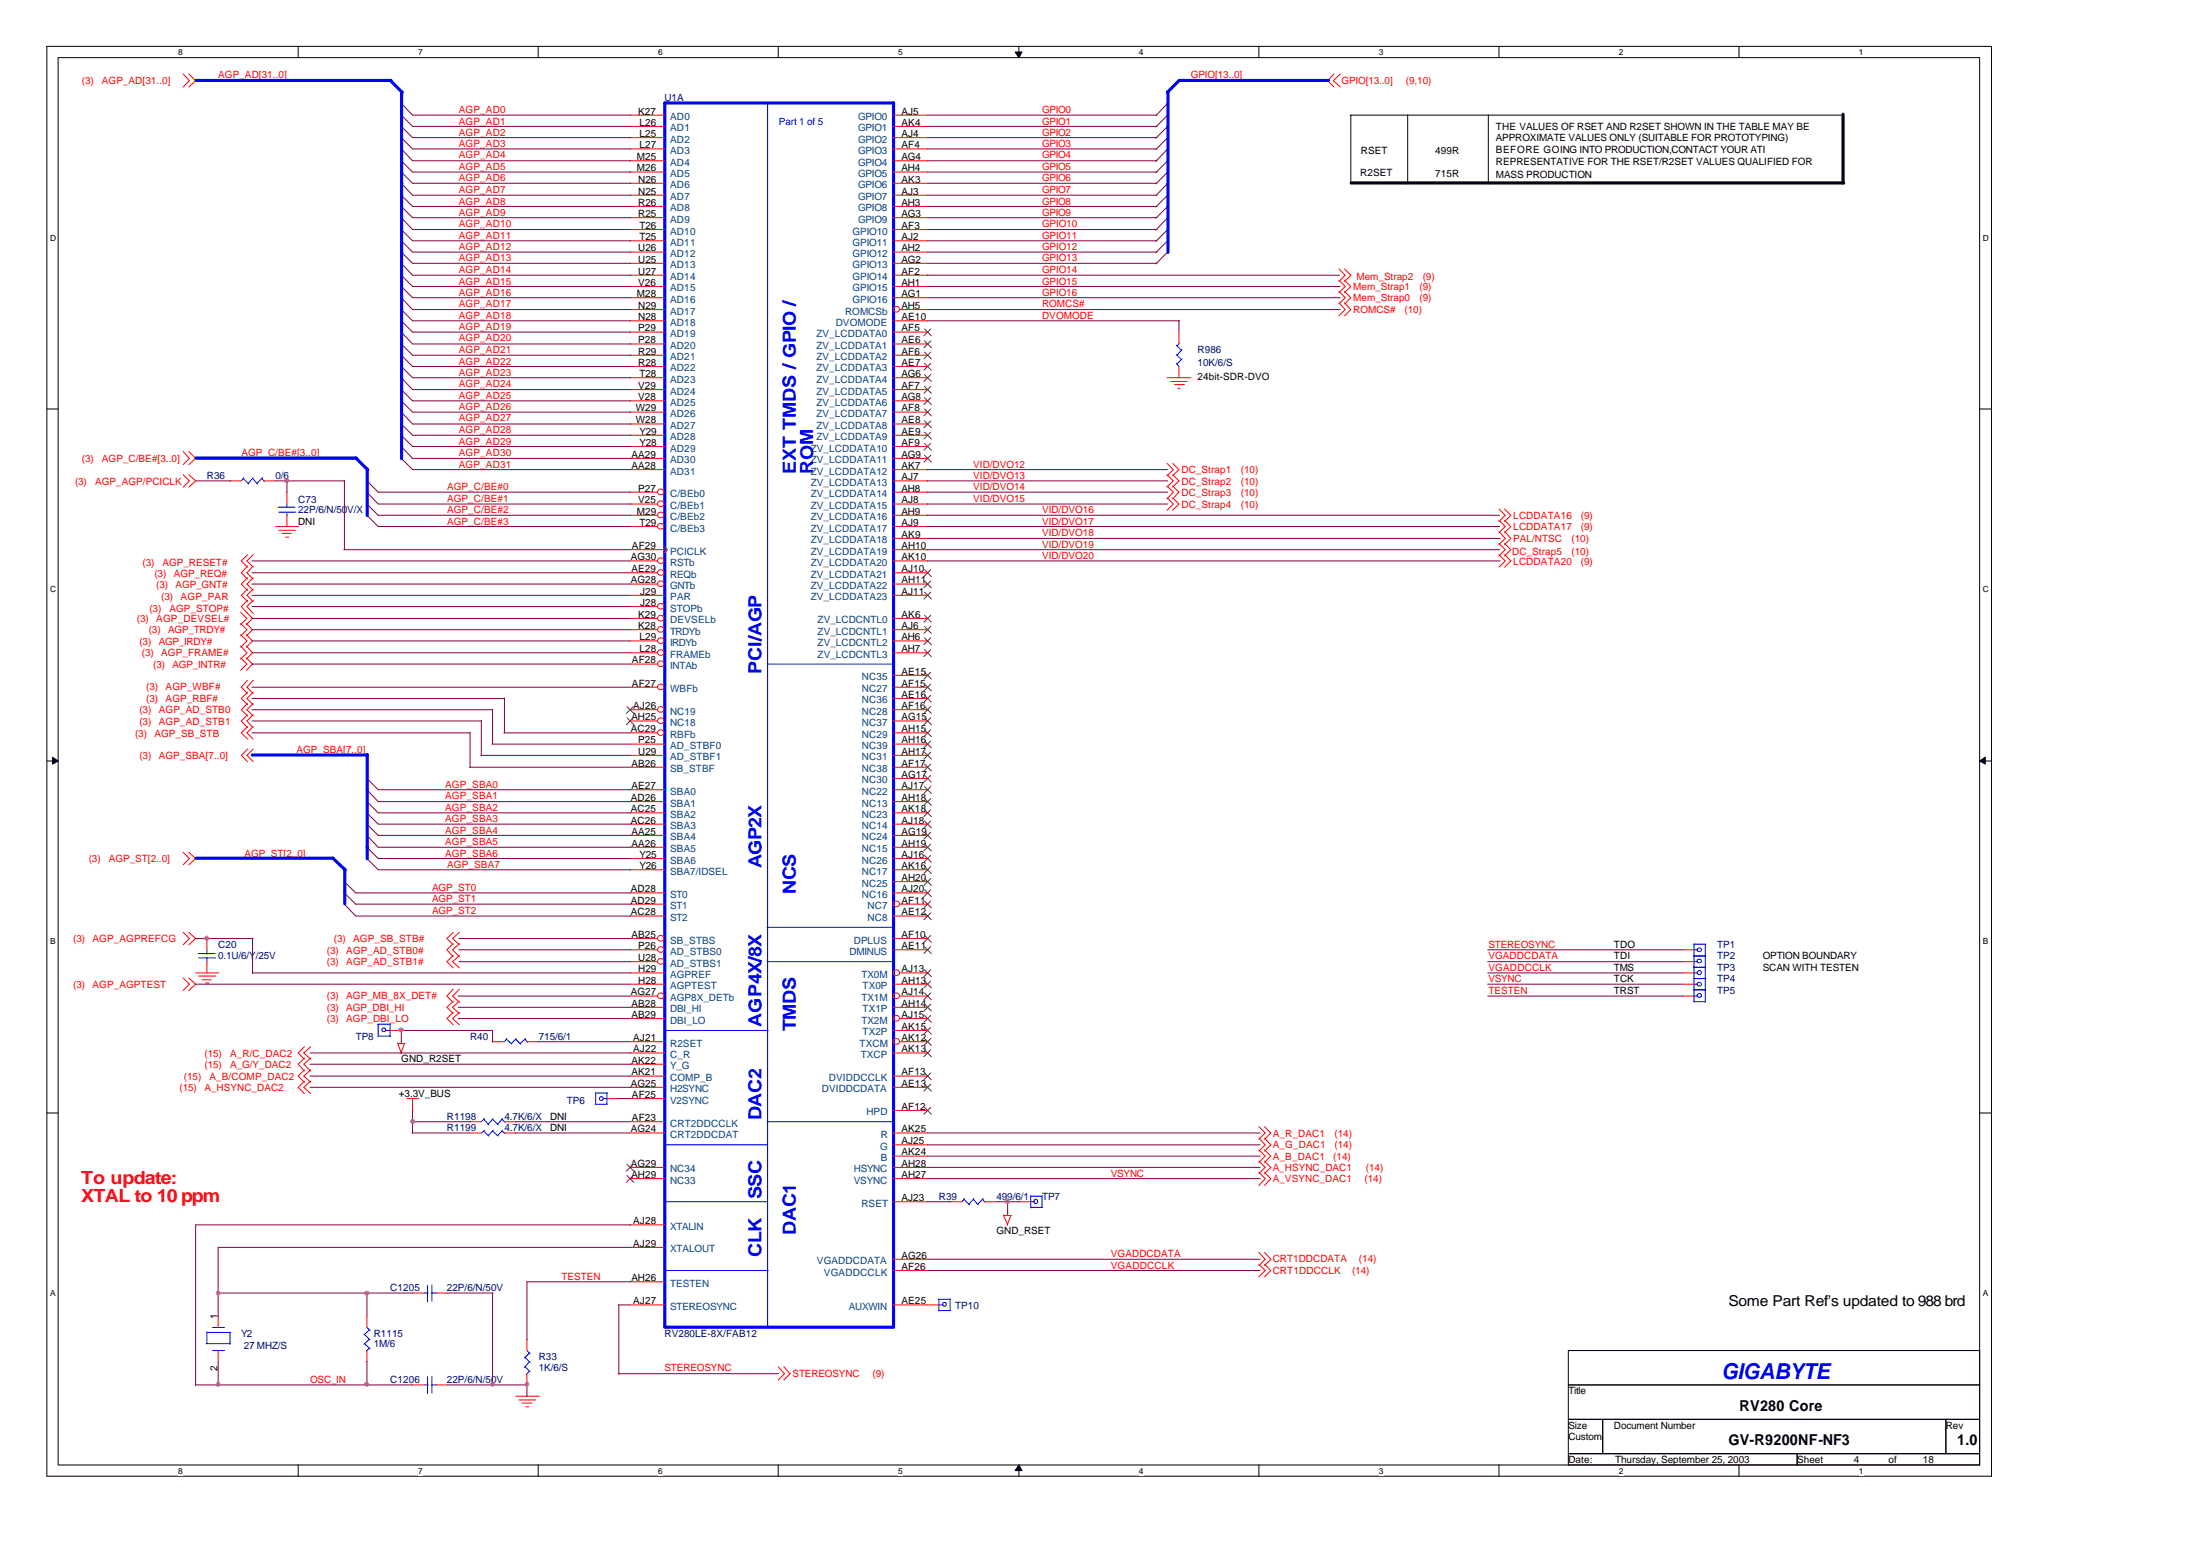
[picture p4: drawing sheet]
<svg xmlns="http://www.w3.org/2000/svg" width="297mm" height="210mm" viewBox="0 0 297 210" stroke-linecap="round" stroke-linejoin="round" font-family="sans-serif">
<defs><g id="words">
<text font-size="3" fill="#00f" x="233.2" y="186.7">GIGABYTE</text>
<g font-size="2.5" fill="#00f">
<text x="107.8" y="64.2" transform="rotate(-90 107.8 64.2)">EXT TMDS / GPIO /</text>
<text x="110.2" y="64.2" transform="rotate(-90 110.2 64.2)">ROM</text>
<text x="103.1" y="91.3" transform="rotate(-90 103.1 91.3)">PCI/AGP</text>
<text x="103.1" y="117.5" transform="rotate(-90 103.1 117.5)">AGP2X</text>
<text x="107.8" y="121.1" transform="rotate(-90 107.8 121.1)">NCS</text>
<text x="103.1" y="139" transform="rotate(-90 103.1 139)">AGP4X/8X</text>
<text x="107.8" y="139.6" transform="rotate(-90 107.8 139.6)">TMDS</text>
<text x="103.1" y="151.7" transform="rotate(-90 103.1 151.7)">DAC2</text>
<text x="103.1" y="162.4" transform="rotate(-90 103.1 162.4)">SSC</text>
<text x="107.8" y="167.2" transform="rotate(-90 107.8 167.2)">DAC1</text>
<text x="103.1" y="170.2" transform="rotate(-90 103.1 170.2)">CLK</text>
</g>
<g font-size="2.5" fill="#f00">
<text x="11" y="160.4">To update:</text>
<text x="11" y="162.7">XTAL to 10 ppm</text>
</g>
<g font-size="2">
<text x="234.1" y="176.9">Some Part Ref's updated to 988 brd</text>
<text x="235.6" y="191">RV280 Core</text>
<text x="234.1" y="195.7">GV-R9200NF-NF3</text>
<text x="265.1" y="195.7">1.0</text>
</g>
<g font-size="1.4" fill="#f00">
<text x="11.1" y="11.4">(3)</text>
<text x="13.8" y="11.4">AGP_AD[31..0]</text>
<text x="29.6" y="10.6">AGP_AD[31..0]</text>
<text x="161.3" y="10.6">GPIO[13..0]</text>
<text x="181.7" y="11.4">GPIO[13..0]</text>
<text x="190.4" y="11.4">(9,10)</text>
<text x="62.2" y="16.9">AGP_AD1</text>
<text x="62.2" y="15.3">AGP_AD0</text>
<text x="141.1" y="16.9">GPIO1</text>
<text x="141.1" y="15.3">GPIO0</text>
<text x="62.2" y="23">AGP_AD5</text>
<text x="62.2" y="18.4">AGP_AD2</text>
<text x="62.2" y="19.9">AGP_AD3</text>
<text x="62.2" y="21.4">AGP_AD4</text>
<text x="141.1" y="19.9">GPIO3</text>
<text x="141.1" y="18.4">GPIO2</text>
<text x="141.1" y="21.4">GPIO4</text>
<text x="141.1" y="23">GPIO5</text>
<text x="62.2" y="27.7">AGP_AD8</text>
<text x="62.2" y="29.2">AGP_AD9</text>
<text x="62.2" y="24.6">AGP_AD6</text>
<text x="62.2" y="26.1">AGP_AD7</text>
<text x="141.1" y="27.7">GPIO8</text>
<text x="141.1" y="26.1">GPIO7</text>
<text x="141.1" y="24.6">GPIO6</text>
<text x="141.1" y="29.2">GPIO9</text>
<text x="62.2" y="30.7">AGP_AD10</text>
<text x="62.2" y="32.4">AGP_AD11</text>
<text x="62.2" y="33.9">AGP_AD12</text>
<text x="62.2" y="35.4">AGP_AD13</text>
<text x="141.1" y="32.4">GPIO11</text>
<text x="141.1" y="30.7">GPIO10</text>
<text x="141.1" y="35.4">GPIO13</text>
<text x="141.1" y="33.9">GPIO12</text>
<text x="62.2" y="41.6">AGP_AD17</text>
<text x="62.2" y="38.5">AGP_AD15</text>
<text x="62.2" y="40.1">AGP_AD16</text>
<text x="62.2" y="36.9">AGP_AD14</text>
<text x="141.1" y="36.9">GPIO14</text>
<text x="141.1" y="38.5">GPIO15</text>
<text x="141.1" y="41.6">ROMCS#</text>
<text x="141.1" y="40.1">GPIO16</text>
<text x="183.3" y="39.3">Mem_Strap1</text>
<text x="183.3" y="40.8">Mem_Strap0</text>
<text x="183.7" y="37.9">Mem_Strap2</text>
<text x="192.3" y="39.3">(9)</text>
<text x="192.3" y="40.8">(9)</text>
<text x="192.7" y="37.9">(9)</text>
<text x="62.2" y="47.9">AGP_AD21</text>
<text x="62.2" y="44.7">AGP_AD19</text>
<text x="62.2" y="46.2">AGP_AD20</text>
<text x="62.2" y="43.2">AGP_AD18</text>
<text x="141.1" y="43.2">DVOMODE</text>
<text x="183.3" y="42.3">ROMCS#</text>
<text x="190.2" y="42.3">(10)</text>
<text x="62.2" y="52.4">AGP_AD24</text>
<text x="62.2" y="50.9">AGP_AD23</text>
<text x="62.2" y="49.4">AGP_AD22</text>
<text x="62.2" y="55.6">AGP_AD26</text>
<text x="62.2" y="57.1">AGP_AD27</text>
<text x="62.2" y="58.7">AGP_AD28</text>
<text x="62.2" y="54">AGP_AD25</text>
<text x="10.2" y="65.6">(3)</text>
<text x="11.1" y="62.5">(3)</text>
<text x="12.9" y="65.6">AGP_AGP/PCICLK</text>
<text x="13.8" y="62.5">AGP_C/BE#[3..0]</text>
<text x="32.7" y="61.7">AGP_C/BE#[3..0]</text>
<text x="62.2" y="60.2">AGP_AD29</text>
<text x="62.2" y="61.7">AGP_AD30</text>
<text x="62.2" y="63.3">AGP_AD31</text>
<text x="131.8" y="63.3">VID/DVO12</text>
<text x="131.8" y="64.9">VID/DVO13</text>
<text x="160" y="65.6">DC_Strap2</text>
<text x="160" y="64.1">DC_Strap1</text>
<text x="168.1" y="65.6">(10)</text>
<text x="168.1" y="64.1">(10)</text>
<text x="60.5" y="69.5">AGP_C/BE#2</text>
<text x="60.5" y="71">AGP_C/BE#3</text>
<text x="60.5" y="66.4">AGP_C/BE#0</text>
<text x="60.5" y="67.9">AGP_C/BE#1</text>
<text x="131.8" y="66.4">VID/DVO14</text>
<text x="131.8" y="67.9">VID/DVO15</text>
<text x="141.1" y="69.5">VID/DVO16</text>
<text x="141.1" y="71">VID/DVO17</text>
<text x="160" y="67.2">DC_Strap3</text>
<text x="160" y="68.8">DC_Strap4</text>
<text x="168.1" y="67.2">(10)</text>
<text x="168.1" y="68.8">(10)</text>
<text x="205" y="70.3">LCDDATA16</text>
<text x="205" y="71.8">LCDDATA17</text>
<text x="214.1" y="70.3">(9)</text>
<text x="214.1" y="71.8">(9)</text>
<text x="19.3" y="76.6">(3)</text>
<text x="22" y="76.6">AGP_RESET#</text>
<text x="141.1" y="75.7">VID/DVO20</text>
<text x="141.1" y="72.6">VID/DVO18</text>
<text x="141.1" y="74.2">VID/DVO19</text>
<text x="204.8" y="75.1">DC_Strap5</text>
<text x="205" y="73.3">PAL/NTSC</text>
<text x="205" y="76.5">LCDDATA20</text>
<text x="212.9" y="73.3">(10)</text>
<text x="212.9" y="75.1">(10)</text>
<text x="214.1" y="76.5">(9)</text>
<text x="20.2" y="82.8">(3)</text>
<text x="20.9" y="78.2">(3)</text>
<text x="21.2" y="79.7">(3)</text>
<text x="21.8" y="81.3">(3)</text>
<text x="22.9" y="82.8">AGP_STOP#</text>
<text x="23.5" y="78.2">AGP_REQ#</text>
<text x="23.8" y="79.7">AGP_GNT#</text>
<text x="24.5" y="81.3">AGP_PAR</text>
<text x="18.5" y="84.3">(3)</text>
<text x="18.9" y="87.3">(3)</text>
<text x="19.2" y="88.8">(3)</text>
<text x="20.2" y="85.8">(3)</text>
<text x="21.2" y="84.3">AGP_DEVSEL#</text>
<text x="21.5" y="87.3">AGP_IRDY#</text>
<text x="21.8" y="88.8">AGP_FRAME#</text>
<text x="22.8" y="85.8">AGP_TRDY#</text>
<text x="19.8" y="93.5">(3)</text>
<text x="19.8" y="95.1">(3)</text>
<text x="20.7" y="90.4">(3)</text>
<text x="22.4" y="93.5">AGP_WBF#</text>
<text x="22.4" y="95.1">AGP_RBF#</text>
<text x="23.4" y="90.4">AGP_INTR#</text>
<text x="18.3" y="99.8">(3)</text>
<text x="18.9" y="98.1">(3)</text>
<text x="18.9" y="96.6">(3)</text>
<text x="20.9" y="99.8">AGP_SB_STB</text>
<text x="21.5" y="98.1">AGP_AD_STB1</text>
<text x="21.5" y="96.6">AGP_AD_STB0</text>
<text x="18.9" y="102.8">(3)</text>
<text x="21.5" y="102.8">AGP_SBA[7..0]</text>
<text x="40.1" y="102">AGP_SBA[7..0]</text>
<text x="60.3" y="106.7">AGP_SBA0</text>
<text x="60.3" y="108.2">AGP_SBA1</text>
<text x="60.3" y="109.8">AGP_SBA2</text>
<text x="60.3" y="111.4">AGP_SBA3</text>
<text x="60.3" y="112.9">AGP_SBA4</text>
<text x="12" y="116.8">(3)</text>
<text x="14.7" y="116.8">AGP_ST[2..0]</text>
<text x="33.1" y="116">AGP_ST[2..0]</text>
<text x="60.3" y="114.4">AGP_SBA5</text>
<text x="60.3" y="116">AGP_SBA6</text>
<text x="60.5" y="117.5">AGP_SBA7</text>
<text x="58.5" y="120.7">AGP_ST0</text>
<text x="58.5" y="122.2">AGP_ST1</text>
<text x="58.5" y="123.7">AGP_ST2</text>
<text x="9.9" y="127.6">(3)</text>
<text x="12.5" y="127.6">AGP_AGPREFCG</text>
<text x="44.3" y="130.7">(3)</text>
<text x="44.3" y="129.1">(3)</text>
<text x="45.2" y="127.6">(3)</text>
<text x="46.9" y="130.7">AGP_AD_STB1#</text>
<text x="46.9" y="129.1">AGP_AD_STB0#</text>
<text x="47.8" y="127.6">AGP_SB_STB#</text>
<text x="201.6" y="128.4">STEREOSYNC</text>
<text x="201.6" y="129.9">VGADDCDATA</text>
<text x="201.6" y="131.5">VGADDCCLK</text>
<text x="9.9" y="133.8">(3)</text>
<text x="12.5" y="133.8">AGP_AGPTEST</text>
<text x="44.3" y="136.9">(3)</text>
<text x="44.3" y="135.3">(3)</text>
<text x="46.9" y="136.9">AGP_DBI_HI</text>
<text x="46.9" y="135.3">AGP_MB_8X_DET#</text>
<text x="201.6" y="134.5">TESTEN</text>
<text x="201.6" y="133">VSYNC</text>
<text x="27.7" y="143.1">(15)</text>
<text x="31.2" y="143.1">A_R/C_DAC2</text>
<text x="44.3" y="138.4">(3)</text>
<text x="46.9" y="138.4">AGP_DBI_LO</text>
<text x="24.3" y="147.8">(15)</text>
<text x="24.9" y="146.2">(15)</text>
<text x="27.7" y="147.8">A_HSYNC_DAC2</text>
<text x="27.7" y="144.6">(15)</text>
<text x="28.4" y="146.2">A_B/COMP_DAC2</text>
<text x="31.2" y="144.6">A_G/Y_DAC2</text>
<text x="172.4" y="153.9">A_R_DAC1</text>
<text x="172.4" y="155.5">A_G_DAC1</text>
<text x="180.8" y="153.9">(14)</text>
<text x="180.8" y="155.5">(14)</text>
<text x="150.5" y="159.4">VSYNC</text>
<text x="172.4" y="158.6">A_HSYNC_DAC1</text>
<text x="172.4" y="157.1">A_B_DAC1</text>
<text x="172.4" y="160.1">A_VSYNC_DAC1</text>
<text x="180.6" y="157.1">(14)</text>
<text x="184.8" y="160.1">(14)</text>
<text x="185" y="158.6">(14)</text>
<text x="76" y="173.3">TESTEN</text>
<text x="150.5" y="170.2">VGADDCDATA</text>
<text x="150.5" y="171.8">VGADDCCLK</text>
<text x="172.4" y="171">CRT1DDCDATA</text>
<text x="172.4" y="172.6">CRT1DDCCLK</text>
<text x="183.1" y="172.6">(14)</text>
<text x="184.1" y="171">(14)</text>
<text x="90" y="185.7">STEREOSYNC</text>
<text x="42" y="187.3">OSC_IN</text>
<text x="107.4" y="186.5">STEREOSYNC</text>
<text x="118.2" y="186.5">(9)</text>
</g>
<g font-size="1.4">
<text x="86.4" y="15.5">K27</text>
<text x="86.6" y="17">L26</text>
<text x="122.1" y="15.5">AJ5</text>
<text x="122.1" y="17">AK4</text>
<text x="202.6" y="17.6">THE VALUES OF RSET AND R2SET SHOWN IN THE TABLE MAY BE</text>
<text x="86.3" y="21.7">M25</text>
<text x="86.3" y="23.2">M26</text>
<text x="86.6" y="18.6">L25</text>
<text x="86.6" y="20.1">L27</text>
<text x="122.1" y="18.6">AJ4</text>
<text x="122.1" y="20.1">AF4</text>
<text x="122.1" y="21.7">AG4</text>
<text x="122.1" y="23.2">AH4</text>
<text x="184.2" y="23.8">R2SET</text>
<text x="184.3" y="20.8">RSET</text>
<text x="194.4" y="24">715R</text>
<text x="194.4" y="20.8">499R</text>
<text x="202.6" y="19.1">APPROXIMATE VALUES ONLY (SUITABLE FOR PROTOTYPING)</text>
<text x="202.6" y="20.7">BEFORE GOING INTO PRODUCTION,CONTACT YOUR ATI</text>
<text x="202.6" y="22.3">REPRESENTATIVE FOR THE RSET/R2SET VALUES QUALIFIED FOR</text>
<text x="86.4" y="24.7">N26</text>
<text x="86.4" y="26.3">N25</text>
<text x="86.4" y="27.9">R26</text>
<text x="86.4" y="29.4">R25</text>
<text x="122.1" y="24.7">AK3</text>
<text x="122.1" y="26.3">AJ3</text>
<text x="122.1" y="27.9">AH3</text>
<text x="122.1" y="29.4">AG3</text>
<text x="202.6" y="24.1">MASS PRODUCTION</text>
<text x="86.4" y="34.1">U26</text>
<text x="86.4" y="35.6">U25</text>
<text x="86.6" y="31">T26</text>
<text x="86.6" y="32.5">T25</text>
<text x="122.1" y="31">AF3</text>
<text x="122.1" y="32.5">AJ2</text>
<text x="122.1" y="34.1">AH2</text>
<text x="122.1" y="35.6">AG2</text>
<text x="86.3" y="40.2">M28</text>
<text x="86.4" y="37.2">U27</text>
<text x="86.4" y="38.7">V26</text>
<text x="86.4" y="41.8">N29</text>
<text x="122.1" y="37.2">AF2</text>
<text x="122.1" y="38.7">AH1</text>
<text x="122.1" y="41.8">AH5</text>
<text x="122.1" y="40.2">AG1</text>
<text x="86.4" y="43.4">N28</text>
<text x="86.4" y="44.9">P29</text>
<text x="86.4" y="46.5">P28</text>
<text x="122.1" y="44.9">AF5</text>
<text x="122.1" y="46.5">AE6</text>
<text x="122.1" y="43.4">AE10</text>
<text x="86.4" y="48">R29</text>
<text x="86.4" y="49.5">R28</text>
<text x="86.4" y="52.7">V29</text>
<text x="86.6" y="51.1">T28</text>
<text x="122.1" y="48">AF6</text>
<text x="122.1" y="49.5">AE7</text>
<text x="122.1" y="52.7">AF7</text>
<text x="122.1" y="51.1">AG6</text>
<text x="162.2" y="51.5">24bit-SDR-DVO</text>
<text x="86.1" y="55.7">W29</text>
<text x="86.1" y="57.3">W28</text>
<text x="86.4" y="54.2">V28</text>
<text x="86.6" y="58.9">Y29</text>
<text x="122.1" y="54.2">AG8</text>
<text x="122.1" y="55.7">AF8</text>
<text x="122.1" y="57.3">AE8</text>
<text x="122.1" y="58.9">AE9</text>
<text x="85.5" y="62">AA29</text>
<text x="85.5" y="63.5">AA28</text>
<text x="86.6" y="60.4">Y28</text>
<text x="122.1" y="63.5">AK7</text>
<text x="122.1" y="65">AJ7</text>
<text x="122.1" y="62">AG9</text>
<text x="122.1" y="60.4">AF9</text>
<text x="40.4" y="71">DNI</text>
<text x="86.3" y="69.7">M29</text>
<text x="86.4" y="66.6">P27</text>
<text x="86.4" y="68.2">V25</text>
<text x="86.6" y="71.2">T29</text>
<text x="122.1" y="68.2">AJ8</text>
<text x="122.1" y="66.6">AH8</text>
<text x="122.1" y="69.7">AH9</text>
<text x="122.1" y="71.2">AJ9</text>
<text x="85.4" y="75.9">AG30</text>
<text x="85.5" y="77.5">AE29</text>
<text x="85.6" y="74.4">AF29</text>
<text x="122.1" y="72.8">AK9</text>
<text x="122.1" y="74.4">AH10</text>
<text x="122.1" y="75.9">AK10</text>
<text x="122.1" y="77.5">AJ10</text>
<text x="85.4" y="79">AG28</text>
<text x="86.4" y="83.7">K29</text>
<text x="86.7" y="80.5">J29</text>
<text x="86.7" y="82.1">J28</text>
<text x="122.1" y="83.7">AK6</text>
<text x="122.1" y="79">AH11</text>
<text x="122.1" y="80.5">AJ11</text>
<text x="85.6" y="89.8">AF28</text>
<text x="86.4" y="85.2">K28</text>
<text x="86.6" y="86.7">L29</text>
<text x="86.6" y="88.3">L28</text>
<text x="122.1" y="85.2">AJ6</text>
<text x="122.1" y="86.7">AH6</text>
<text x="122.1" y="88.3">AH7</text>
<text x="85.6" y="93">AF27</text>
<text x="122.1" y="91.4">AE15</text>
<text x="122.1" y="93">AF15</text>
<text x="122.1" y="94.5">AE16</text>
<text x="85.4" y="99.2">AC29</text>
<text x="85.5" y="97.6">AH25</text>
<text x="85.8" y="96">AJ26</text>
<text x="86.4" y="100.7">P25</text>
<text x="122.1" y="96">AF16</text>
<text x="122.1" y="97.6">AG15</text>
<text x="122.1" y="99.2">AH15</text>
<text x="122.1" y="100.7">AH16</text>
<text x="85.5" y="103.8">AB26</text>
<text x="85.5" y="106.9">AE27</text>
<text x="86.4" y="102.2">U29</text>
<text x="122.1" y="102.2">AH17</text>
<text x="122.1" y="103.8">AF17</text>
<text x="122.1" y="105.3">AG17</text>
<text x="122.1" y="106.9">AJ17</text>
<text x="85.4" y="108.5">AD26</text>
<text x="85.4" y="110">AC25</text>
<text x="85.4" y="111.5">AC26</text>
<text x="85.5" y="113">AA25</text>
<text x="122.1" y="108.5">AH18</text>
<text x="122.1" y="110">AK18</text>
<text x="122.1" y="111.5">AJ18</text>
<text x="122.1" y="113">AG19</text>
<text x="85.5" y="114.7">AA26</text>
<text x="86.6" y="116.2">Y25</text>
<text x="86.6" y="117.7">Y26</text>
<text x="122.1" y="114.7">AH19</text>
<text x="122.1" y="116.2">AJ16</text>
<text x="122.1" y="117.7">AK16</text>
<text x="122.1" y="119.3">AH20</text>
<text x="85.4" y="120.8">AD28</text>
<text x="85.4" y="122.4">AD29</text>
<text x="85.4" y="124">AC28</text>
<text x="122.1" y="120.8">AJ20</text>
<text x="122.1" y="122.4">AF11</text>
<text x="122.1" y="124">AE12</text>
<text x="85.5" y="127">AB25</text>
<text x="86.4" y="131.7">H29</text>
<text x="86.4" y="128.5">P26</text>
<text x="86.4" y="130.1">U28</text>
<text x="122.1" y="131.7">AJ13</text>
<text x="122.1" y="127">AF10</text>
<text x="122.1" y="128.5">AE11</text>
<text x="218.6" y="131.5">TMS</text>
<text x="218.6" y="129.9">TDI</text>
<text x="218.6" y="128.4">TDO</text>
<text x="238.8" y="129.9">OPTION BOUNDARY</text>
<text x="238.8" y="131.5">SCAN WITH TESTEN</text>
<text x="85.4" y="134.8">AG27</text>
<text x="85.5" y="136.3">AB28</text>
<text x="85.5" y="137.9">AB29</text>
<text x="86.4" y="133.2">H28</text>
<text x="122.1" y="133.2">AH13</text>
<text x="122.1" y="134.8">AJ14</text>
<text x="122.1" y="136.3">AH14</text>
<text x="122.1" y="137.9">AJ15</text>
<text x="218.6" y="133">TCK</text>
<text x="218.6" y="134.5">TRST</text>
<text x="54.4" y="143.9">GND_R2SET</text>
<text x="85.8" y="142.5">AJ22</text>
<text x="85.8" y="141">AJ21</text>
<text x="122.1" y="139.5">AK15</text>
<text x="122.1" y="141">AK12</text>
<text x="122.1" y="142.5">AK13</text>
<text x="54" y="148.5">+3.3V_BUS</text>
<text x="85.4" y="147.2">AG25</text>
<text x="85.5" y="144">AK22</text>
<text x="85.5" y="145.6">AK21</text>
<text x="85.6" y="148.7">AF25</text>
<text x="122.1" y="145.6">AF13</text>
<text x="122.1" y="147.2">AE13</text>
<text x="74.5" y="153.2">DNI</text>
<text x="74.5" y="151.7">DNI</text>
<text x="85.4" y="153.3">AG24</text>
<text x="85.6" y="151.8">AF23</text>
<text x="122.1" y="150.3">AF12</text>
<text x="122.1" y="153.3">AK25</text>
<text x="122.1" y="155">AJ25</text>
<text x="85.4" y="158">AG29</text>
<text x="85.5" y="159.5">AH29</text>
<text x="122.1" y="156.5">AK24</text>
<text x="122.1" y="158">AH28</text>
<text x="122.1" y="159.5">AH27</text>
<text x="85.8" y="165.8">AJ28</text>
<text x="122.1" y="162.7">AJ23</text>
<text x="135" y="167.1">GND_RSET</text>
<text x="85.5" y="173.5">AH26</text>
<text x="85.8" y="168.8">AJ29</text>
<text x="122.1" y="170.4">AG26</text>
<text x="122.1" y="172">AF26</text>
<text x="29.5" y="178.7" transform="rotate(-90 29.5 178.7)">1</text>
<text x="85.8" y="176.6">AJ27</text>
<text x="122.1" y="176.6">AE25</text>
<text x="29.5" y="185.6" transform="rotate(-90 29.5 185.6)">2</text>
<text x="212.4" y="188.8">Title</text>
<text x="212.4" y="195">Custom</text>
<text x="212.4" y="193.5">Size</text>
<text x="218.6" y="193.5">Document Number</text>
<text x="263.6" y="193.5">Rev</text>
<text x="212.4" y="198.1">Date:</text>
<text x="218.8" y="198.1">Thursday, September 25, 2003</text>
<text x="243.4" y="198.1">Sheet</text>
<text x="251.1" y="198.1">4</text>
<text x="255.8" y="198.1">of</text>
<text x="260.4" y="198.1">18</text>
</g>
<g font-size="1.4" fill="#000080">
<text x="90" y="13.7">U1A</text>
<text x="162.2" y="47.9">R986</text>
<text x="162.2" y="49.6">10K/6/S</text>
<text x="28" y="64.9">R36</text>
<text x="37.3" y="64.9">0/6</text>
<text x="40.4" y="68.1">C73</text>
<text x="40.4" y="69.5">22P/6/N/50V/X</text>
<text x="29.5" y="128.4">C20</text>
<text x="29.5" y="129.9">0.1U/6/Y/25V</text>
<text x="232.6" y="129.9">TP2</text>
<text x="232.6" y="128.4">TP1</text>
<text x="232.6" y="131.5">TP3</text>
<text x="232.6" y="133">TP4</text>
<text x="232.6" y="134.5">TP5</text>
<text x="48.2" y="140.8">TP8</text>
<text x="63.7" y="140.8">R40</text>
<text x="73" y="140.8">715/6/1</text>
<text x="76.8" y="149.5">TP6</text>
<text x="60.5" y="153.2">R1199</text>
<text x="60.5" y="151.7">R1198</text>
<text x="68.3" y="153.2">4.7K/6/X</text>
<text x="68.3" y="151.7">4.7K/6/X</text>
<text x="127.2" y="162.5">R39</text>
<text x="135" y="162.5">499/6/1</text>
<text x="141.1" y="162.5">TP7</text>
<text x="52.8" y="174.9">C1205</text>
<text x="60.5" y="174.9">22P/6/N/50V</text>
<text x="129.4" y="177.3">TP10</text>
<text x="32.7" y="181">Y2</text>
<text x="33" y="182.6">27 MHZ/S</text>
<text x="50.6" y="181">R1115</text>
<text x="50.6" y="182.5">1M/6</text>
<text x="73" y="184.2">R33</text>
<text x="73" y="185.7">1K/6/S</text>
<text x="90" y="181">RV280LE-8X/FAB12</text>
<text x="52.8" y="187.3">C1206</text>
<text x="60.5" y="187.3">22P/6/N/50V</text>
</g>
<g font-size="1.4" fill="#004080">
<text x="90.8" y="16.3">AD0</text>
<text x="90.8" y="17.8">AD1</text>
<text x="116.2" y="16.3">GPIO0</text>
<text x="116.2" y="17.8">GPIO1</text>
<text x="90.8" y="19.3">AD2</text>
<text x="90.8" y="20.8">AD3</text>
<text x="90.8" y="22.5">AD4</text>
<text x="90.8" y="24">AD5</text>
<text x="116.2" y="19.3">GPIO2</text>
<text x="116.2" y="20.8">GPIO3</text>
<text x="116.2" y="22.5">GPIO4</text>
<text x="116.2" y="24">GPIO5</text>
<text x="90.8" y="25.5">AD6</text>
<text x="90.8" y="27.1">AD7</text>
<text x="90.8" y="28.6">AD8</text>
<text x="116.2" y="25.5">GPIO6</text>
<text x="116.2" y="27.1">GPIO7</text>
<text x="116.2" y="28.6">GPIO8</text>
<text x="90.8" y="30.2">AD9</text>
<text x="90.8" y="31.8">AD10</text>
<text x="90.8" y="33.3">AD11</text>
<text x="90.8" y="34.8">AD12</text>
<text x="115.5" y="31.8">GPIO10</text>
<text x="115.5" y="33.3">GPIO11</text>
<text x="115.5" y="34.8">GPIO12</text>
<text x="116.2" y="30.2">GPIO9</text>
<text x="90.8" y="36.3">AD13</text>
<text x="90.8" y="37.9">AD14</text>
<text x="90.8" y="39.5">AD15</text>
<text x="90.8" y="41">AD16</text>
<text x="115.5" y="36.3">GPIO13</text>
<text x="115.5" y="37.9">GPIO14</text>
<text x="115.5" y="39.5">GPIO15</text>
<text x="115.5" y="41">GPIO16</text>
<text x="90.8" y="42.6">AD17</text>
<text x="90.8" y="44.1">AD18</text>
<text x="90.8" y="45.6">AD19</text>
<text x="90.8" y="47.3">AD20</text>
<text x="110.6" y="45.6">ZV_LCDDATA0</text>
<text x="110.6" y="47.3">ZV_LCDDATA1</text>
<text x="113.2" y="44.1">DVOMODE</text>
<text x="114.5" y="42.6">ROMCSb</text>
<text x="90.8" y="48.8">AD21</text>
<text x="90.8" y="50.3">AD22</text>
<text x="90.8" y="51.8">AD23</text>
<text x="90.8" y="53.4">AD24</text>
<text x="110.6" y="48.8">ZV_LCDDATA2</text>
<text x="110.6" y="50.3">ZV_LCDDATA3</text>
<text x="110.6" y="53.4">ZV_LCDDATA5</text>
<text x="110.6" y="51.8">ZV_LCDDATA4</text>
<text x="90.8" y="55">AD25</text>
<text x="90.8" y="56.5">AD26</text>
<text x="90.8" y="58.1">AD27</text>
<text x="90.8" y="59.6">AD28</text>
<text x="110.6" y="55">ZV_LCDDATA6</text>
<text x="110.6" y="56.5">ZV_LCDDATA7</text>
<text x="110.6" y="58.1">ZV_LCDDATA8</text>
<text x="110.6" y="59.6">ZV_LCDDATA9</text>
<text x="90.8" y="61.1">AD29</text>
<text x="90.8" y="62.8">AD30</text>
<text x="90.8" y="64.3">AD31</text>
<text x="109.8" y="64.3">ZV_LCDDATA12</text>
<text x="109.8" y="65.8">ZV_LCDDATA13</text>
<text x="109.8" y="62.8">ZV_LCDDATA11</text>
<text x="109.8" y="61.1">ZV_LCDDATA10</text>
<text x="90.8" y="67.3">C/BEb0</text>
<text x="90.8" y="68.9">C/BEb1</text>
<text x="90.8" y="70.5">C/BEb2</text>
<text x="90.8" y="72">C/BEb3</text>
<text x="109.8" y="68.9">ZV_LCDDATA15</text>
<text x="109.8" y="67.3">ZV_LCDDATA14</text>
<text x="109.8" y="70.5">ZV_LCDDATA16</text>
<text x="109.8" y="72">ZV_LCDDATA17</text>
<text x="90.8" y="75.1">PCICLK</text>
<text x="90.8" y="76.6">RSTb</text>
<text x="109.8" y="73.6">ZV_LCDDATA18</text>
<text x="109.8" y="75.1">ZV_LCDDATA19</text>
<text x="109.8" y="76.6">ZV_LCDDATA20</text>
<text x="90.8" y="78.2">REQb</text>
<text x="90.8" y="79.8">GNTb</text>
<text x="90.8" y="81.3">PAR</text>
<text x="90.8" y="82.8">STOPb</text>
<text x="109.8" y="78.2">ZV_LCDDATA21</text>
<text x="109.8" y="79.8">ZV_LCDDATA22</text>
<text x="109.8" y="81.3">ZV_LCDDATA23</text>
<text x="90.8" y="84.4">DEVSELb</text>
<text x="90.8" y="86">TRDYb</text>
<text x="90.8" y="87.5">IRDYb</text>
<text x="90.8" y="89.1">FRAMEb</text>
<text x="110.7" y="84.4">ZV_LCDCNTL0</text>
<text x="110.7" y="86">ZV_LCDCNTL1</text>
<text x="110.7" y="87.5">ZV_LCDCNTL2</text>
<text x="110.7" y="89.1">ZV_LCDCNTL3</text>
<text x="90.8" y="93.7">WBFb</text>
<text x="90.8" y="90.6">INTAb</text>
<text x="116.8" y="92.1">NC35</text>
<text x="116.8" y="93.7">NC27</text>
<text x="116.8" y="95.3">NC36</text>
<text x="90.8" y="96.8">NC19</text>
<text x="90.8" y="98.3">NC18</text>
<text x="90.8" y="99.9">RBFb</text>
<text x="90.8" y="101.4">AD_STBF0</text>
<text x="116.8" y="96.8">NC28</text>
<text x="116.8" y="98.3">NC37</text>
<text x="116.8" y="99.9">NC29</text>
<text x="116.8" y="101.4">NC39</text>
<text x="90.8" y="103">AD_STBF1</text>
<text x="90.8" y="104.6">SB_STBF</text>
<text x="90.8" y="107.6">SBA0</text>
<text x="116.8" y="103">NC31</text>
<text x="116.8" y="104.6">NC38</text>
<text x="116.8" y="106.1">NC30</text>
<text x="116.8" y="107.6">NC22</text>
<text x="90.8" y="109.2">SBA1</text>
<text x="90.8" y="110.8">SBA2</text>
<text x="90.8" y="112.3">SBA3</text>
<text x="90.8" y="113.8">SBA4</text>
<text x="116.8" y="109.2">NC13</text>
<text x="116.8" y="110.8">NC23</text>
<text x="116.8" y="112.3">NC14</text>
<text x="116.8" y="113.8">NC24</text>
<text x="90.8" y="115.4">SBA5</text>
<text x="90.8" y="116.9">SBA6</text>
<text x="90.8" y="118.5">SBA7/IDSEL</text>
<text x="116.8" y="115.4">NC15</text>
<text x="116.8" y="116.9">NC26</text>
<text x="116.8" y="118.5">NC17</text>
<text x="90.8" y="121.6">ST0</text>
<text x="90.8" y="123.1">ST1</text>
<text x="90.8" y="124.7">ST2</text>
<text x="116.8" y="120.1">NC25</text>
<text x="116.8" y="121.6">NC16</text>
<text x="117.5" y="123.1">NC7</text>
<text x="117.5" y="124.7">NC8</text>
<text x="90.8" y="129.3">AD_STBS0</text>
<text x="90.8" y="130.9">AD_STBS1</text>
<text x="90.8" y="127.8">SB_STBS</text>
<text x="115.1" y="129.3">DMINUS</text>
<text x="115.7" y="127.8">DPLUS</text>
<text x="90.8" y="134">AGPTEST</text>
<text x="90.8" y="132.4">AGPREF</text>
<text x="90.8" y="135.6">AGP8X_DETb</text>
<text x="90.8" y="137.1">DBI_HI</text>
<text x="116.7" y="132.4">TX0M</text>
<text x="116.7" y="135.6">TX1M</text>
<text x="116.8" y="134">TX0P</text>
<text x="116.8" y="137.1">TX1P</text>
<text x="90.8" y="143.3">C_R</text>
<text x="90.8" y="141.7">R2SET</text>
<text x="90.8" y="138.6">DBI_LO</text>
<text x="116.4" y="141.7">TXCM</text>
<text x="116.6" y="143.3">TXCP</text>
<text x="116.7" y="138.6">TX2M</text>
<text x="116.8" y="140.2">TX2P</text>
<text x="90.8" y="144.8">Y_G</text>
<text x="90.8" y="146.4">COMP_B</text>
<text x="90.8" y="147.9">H2SYNC</text>
<text x="90.8" y="149.5">V2SYNC</text>
<text x="111.3" y="147.9">DVIDDCDATA</text>
<text x="112.3" y="146.4">DVIDDCCLK</text>
<text x="90.8" y="152.6">CRT2DDCCLK</text>
<text x="90.8" y="154.1">CRT2DDCDAT</text>
<text x="117.3" y="151.1">HPD</text>
<text x="119.2" y="155.7">G</text>
<text x="119.3" y="154.1">R</text>
<text x="90.8" y="158.8">NC34</text>
<text x="90.8" y="160.3">NC33</text>
<text x="115.7" y="158.8">HSYNC</text>
<text x="115.7" y="160.3">VSYNC</text>
<text x="119.3" y="157.2">B</text>
<text x="90.8" y="166.6">XTALIN</text>
<text x="116.7" y="163.4">RSET</text>
<text x="90.8" y="169.6">XTALOUT</text>
<text x="110.7" y="171.2">VGADDCDATA</text>
<text x="111.6" y="172.7">VGADDCCLK</text>
<text x="90.8" y="174.3">TESTEN</text>
<text x="90.8" y="177.4">STEREOSYNC</text>
<text x="115" y="177.4">AUXWIN</text>
</g>
<text font-size="1.4" fill="#00f" x="105.5" y="16.9">Part 1 of 5</text>
<g font-size="1.1">
<text x="24.1" y="7.5">8</text>
<text x="56.6" y="7.5">7</text>
<text x="89.2" y="7.5">6</text>
<text x="121.7" y="7.5">5</text>
<text x="154.3" y="7.5">4</text>
<text x="186.8" y="7.5">3</text>
<text x="219.3" y="7.5">2</text>
<text x="251.8" y="7.5">1</text>
<text x="6.8" y="32.6">D</text>
<text x="268.6" y="32.6">D</text>
<text x="6.8" y="80.2">C</text>
<text x="268.6" y="80.2">C</text>
<text x="6.8" y="127.9">B</text>
<text x="268.6" y="127.9">B</text>
<text x="6.8" y="175.5">A</text>
<text x="268.6" y="175.5">A</text>
<text x="24.1" y="199.6">8</text>
<text x="56.6" y="199.6">7</text>
<text x="89.2" y="199.6">6</text>
<text x="121.7" y="199.6">5</text>
<text x="154.3" y="199.6">4</text>
<text x="186.8" y="199.6">3</text>
<text x="219.3" y="199.6">2</text>
<text x="251.8" y="199.6">1</text>
</g>
</g></defs>
<path d="M6.3 6.3h263.4v193.6h-263.4zM7.9 7.8h260.2v190.6h-260.2z" fill="none" stroke="#000" stroke-width=".14"/>
<g fill="#fff">
<path d="M24.1 6.4h.6v1.3h-.6z"/>
<path d="M24.1 198.6h.6v1.2h-.6z"/>
</g>
<path d="M40.4 6.3v1.5M40.4 198.4v1.5" fill="none" stroke="#000" stroke-width=".14"/>
<g fill="#fff">
<path d="M56.6 6.4h.6v1.3h-.6z"/>
<path d="M56.6 198.6h.6v1.2h-.6z"/>
</g>
<path d="M72.9 6.3v1.5M72.9 198.4v1.5" fill="none" stroke="#000" stroke-width=".14"/>
<g fill="#fff">
<path d="M89.2 6.4h.5v1.3h-.5z"/>
<path d="M89.2 198.6h.5v1.2h-.5z"/>
</g>
<path d="M105.4 6.3v1.5M105.4 198.4v1.5" fill="none" stroke="#000" stroke-width=".14"/>
<g fill="#fff">
<path d="M121.7 6.4h.6v1.3h-.6z"/>
<path d="M121.7 198.6h.6v1.2h-.6z"/>
</g>
<path d="M138 6.3v1.5M138 198.4v1.5" fill="none" stroke="#000" stroke-width=".14"/>
<g fill="#000" stroke="#000" stroke-width=".14">
<path d="M137.5 7h.9l-.4 .8z" fill-rule="evenodd"/>
<path d="M138 198.4l.4 .8h-.9z" fill-rule="evenodd"/>
</g>
<g fill="#fff">
<path d="M154.3 6.4h.6v1.3h-.6z"/>
<path d="M154.3 198.6h.6v1.2h-.6z"/>
</g>
<path d="M170.5 6.3v1.5M170.5 198.4v1.5" fill="none" stroke="#000" stroke-width=".14"/>
<g fill="#fff">
<path d="M186.8 6.4h.6v1.3h-.6z"/>
<path d="M186.8 198.6h.6v1.2h-.6z"/>
</g>
<path d="M203 6.3v1.5M203 198.4v1.5" fill="none" stroke="#000" stroke-width=".14"/>
<g fill="#fff">
<path d="M219.3 6.4h.6v1.3h-.6z"/>
<path d="M219.3 198.6h.6v1.2h-.6z"/>
</g>
<path d="M235.5 6.3v1.5M235.5 198.4v1.5" fill="none" stroke="#000" stroke-width=".14"/>
<g fill="#fff">
<path d="M251.8 6.4h.6v1.3h-.6z"/>
<path d="M251.8 198.6h.6v1.2h-.6z"/>
<path d="M6.8 31.6h.7v1.3h-.7z"/>
<path d="M268.6 31.6h.7v1.3h-.7z"/>
<path d="M6.8 79.2h.7v1.2h-.7z"/>
<path d="M268.6 79.2h.7v1.2h-.7z"/>
</g>
<path d="M6.3 55.4h1.6M268.1 55.4h1.6" fill="none" stroke="#000" stroke-width=".14"/>
<g fill="#fff">
<path d="M6.8 126.8h.7v1.3h-.7z"/>
<path d="M268.6 126.8h.6v1.3h-.6z"/>
</g>
<path d="M6.3 103.1h1.6M268.1 103.1h1.6" fill="none" stroke="#000" stroke-width=".14"/>
<g fill="#000" stroke="#000" stroke-width=".14">
<path d="M7.1 102.5l.8 .6-.8 .4z" fill-rule="evenodd"/>
<path d="M268.1 103.1l.8-.6v1z" fill-rule="evenodd"/>
</g>
<g fill="#fff">
<path d="M6.8 174.5h.6v1.3h-.6z"/>
<path d="M268.6 174.5h.6v1.3h-.6z"/>
</g>
<g fill="none" stroke="#000" stroke-width=".14">
<path d="M182.9 15.6h66.7M183 15.6v9.3M190.7 15.6v9.3M201.6 15.6v9.3M6.3 150.7h1.6M268.1 150.7h1.6M212.4 182.9h55.7v15.5h-55.7zM212.4 187.6h55.7M212.4 192.2h55.7M212.4 196.9h55.7M217.1 192.2v4.7M243.4 196.9v1.5"/>
<path d="M263.6 192.2v4.7"/>
</g>
<path d="M249.6 15.5v9.3M183 24.8h66.7" fill="none" stroke="#000" stroke-width=".42"/>
<g fill="none" stroke="#f00" stroke-width=".14">
<path d="M24.8 10l.9 .9-.9 .9M25.6 10l.9 .9-.9 .9M85.3 15.6h4.7M85.3 17.1h4.7M85.3 18.6h4.7M121 15.6h4.6M121 17.1h4.6M121 18.6h4.6M180.7 10l-.9 .9 .9 .9M181.5 10l-.9 .9 .9 .9M85.3 20.2h4.7M85.3 21.8h4.7"/>
<path d="M85.3 23.3h4.7M85.3 24.8h4.7M85.3 26.4h4.7M85.3 28h4.7M85.3 29.5h4.7M85.3 31.1h4.7M85.3 32.6h4.7M85.3 34.1h4.7M85.3 35.7h4.7M85.3 37.3h4.7M85.3 38.8h4.7M121 20.2h4.6"/>
<path d="M121 21.8h4.6M121 23.3h4.6M121 24.8h4.6M121 26.4h4.6M121 28h4.6M121 29.5h4.6M121 31.1h4.6M121 32.6h4.6M121 34.1h4.6M121 35.7h4.6M121 37.3h4.6M121 38.8h4.6"/>
<path d="M181.4 37.9l.8 .9-.8 .8M181.4 39.5l.8 .8-.8 .9M181.4 36.4l.8 .9-.8 .8M182.1 37.9l.9 .9-.9 .8M182.1 39.5l.9 .8-.9 .9M182.1 36.4l.9 .9-.9 .8M85.3 51.2h4.7M85.3 40.3h4.7M85.3 41.9h4.7M85.3 43.4h4.7M85.3 45h4.7M85.3 46.6h4.7"/>
<path d="M85.3 48.1h4.7M85.3 49.6h4.7M85.3 52.8h4.7M85.3 54.3h4.7M85.3 55.8h4.7M85.3 57.4h4.7M85.3 58.9h4.7M121 51.2h4.6M121 40.3h4.6M121 43.4h4.6M121 45h4.6M121 46.6h4.6"/>
<path d="M121 48.1h4.6M121 49.6h4.6M121 52.8h4.6M121 54.3h4.6M121 55.8h4.6M121 57.4h4.6M121 58.9h4.6M121.9 41.9h3.7M158.1 51.2h3.2M158.6 51.7h2.2M159.1 52.1h1.3M159.5 52.6h.4"/>
<path d="M159.7 45v1.6M159.7 49.6v1.6M181.4 41l.8 .9-.8 .9M182.1 41l.9 .9-.9 .9M24.8 61.1l.9 1-.9 .8M24.8 64.3l.9 .8-.9 .9M25.6 61.1l.9 1-.9 .8M25.6 64.3l.9 .8-.9 .9M31.2 65.1h1.5M33.5 79.8l-.8 .8 .8 .9M33.5 75.1l-.8 .9 .8 .8M33.5 78.2l-.8 .9 .8 .8"/>
<path d="M33.5 76.6l-.8 1 .8 .8M34.3 79.8l-.9 .8 .9 .9M34.3 75.1l-.9 .9 .9 .8M34.3 78.2l-.9 .9 .9 .8M34.3 76.6l-.9 1 .9 .8M35.7 65.1h1.6M37.3 71.3h3.2M37.8 71.8h2.2M38.2 72.2h1.3M38.7 72.7h.4M38.9 66.6v1.7M38.9 69.8v1.5"/>
<path d="M85.3 71.3h3.8M85.3 60.5h4.7M85.3 62.1h4.7M85.3 63.6h4.7M85.3 66.6h3.8M85.3 68.3h3.8M85.3 69.8h3.8M85.3 74.4h4.7M85.3 76h3.8M85.3 77.6h3.8M85.3 79.1h3.8M90 74l.4 .4-.4 .5"/>
<path d="M121 71.3h4.6M121 65.1h4.6M121 60.5h4.6M121 62.1h4.6M121 63.6h4.6M121 66.6h4.6M121 68.3h4.6M121 69.8h4.6M121 74.4h4.6M121 76h4.6M121 77.6h4.6M121 79.1h4.6"/>
<path d="M121 72.9h4.6M158.1 62.8l.8 .8-.8 .8M158.1 65.8l.8 .8-.8 1M158.1 64.3l.8 .8-.8 .9M158.1 67.4l.8 .9-.8 .8M158.8 62.8l.9 .8-.9 .8M158.8 65.8l.9 .8-.9 1M158.8 64.3l.9 .8-.9 .9M158.8 67.4l.9 .9-.9 .8M203 72l.9 .9-.9 .9M203 75.1l.9 .9-.9 .8M203 68.9l.9 .9-.9 .8"/>
<path d="M203 70.5l.9 .8-.9 .9M203 73.6l.9 .8-.9 .9M203.8 72l.8 .9-.8 .9M203.8 75.1l.8 .9-.8 .8M203.8 68.9l.8 .9-.8 .8M203.8 70.5l.8 .8-.8 .9M203.8 73.6l.8 .8-.8 .9M32.6 86l.8 .8-.8 .8M32.6 84.4l.8 .9-.8 .8M32.6 89.1l.8 .8-.8 .9M32.6 87.5l.8 .9-.8 .9M32.6 82.9l.8 .8-.8 .9"/>
<path d="M33.4 86l.8 .8-.8 .8M33.4 84.4l.8 .9-.8 .8M33.4 89.1l.8 .8-.8 .9M33.4 87.5l.8 .9-.8 .9M33.4 82.9l.8 .8-.8 .9M33.5 98.4l-.8 .8 .8 .9M33.5 96.8l-.8 .8 .8 1M33.5 92.1l-.8 1 .8 .8M33.5 93.7l-.8 .9 .8 .8M33.5 81.3l-.8 .8 .8 1M33.5 95.3l-.8 .8 .8 .9M34.3 98.4l-.9 .8 .9 .9"/>
<path d="M34.3 96.8l-.9 .8 .9 1M34.3 92.1l-.9 1 .9 .8M34.3 93.7l-.9 .9 .9 .8M34.3 81.3l-.9 .8 .9 1M34.3 95.3l-.9 .8 .9 .9M85.3 80.6h4.7M85.3 82.1h3.8M85.3 83.7h3.8M85.3 85.3h3.8M85.3 86.8h3.8M85.3 88.4h3.8M85.3 89.9h3.8"/>
<path d="M85.3 96.1h3.8M85.3 97.6h3.8M85.3 99.2h3.8M85.3 93.1h3.8M121 80.6h4.6M121 83.7h4.6M121 85.3h4.6M121 86.8h4.6M121 88.4h4.6M121 96.1h4.6M121 97.6h4.6M121 99.2h4.6"/>
<path d="M121 93.1h4.6M121 91.5h4.6M121 94.6h4.6M24.8 115.4l.9 .9-.9 .8M25.6 115.4l.9 .9-.9 .8M33.5 101.4l-.8 .9 .8 .8M34.3 101.4l-.9 .9 .9 .8M85.3 100.8h4.7M85.3 102.3h4.7M85.3 103.9h4.7M85.3 106.9h4.7M85.3 108.6h4.7"/>
<path d="M85.3 110.1h4.7M85.3 111.6h4.7M85.3 113.1h4.7M85.3 114.7h4.7M85.3 116.3h4.7M85.3 117.8h4.7M121 100.8h4.6M121 102.3h4.6M121 103.9h4.6M121 106.9h4.6M121 108.6h4.6M121 110.1h4.6"/>
<path d="M121 111.6h4.6M121 113.1h4.6M121 114.7h4.6M121 116.3h4.6M121 117.8h4.6M121 105.4h4.6M121 119.4h4.6M24.8 126.3l.9 .8-.9 .8M24.8 132.4l.9 .9-.9 .8M25.6 126.3l.9 .8-.9 .8M25.6 132.4l.9 .9-.9 .8M26.5 131.8h3.1"/>
<path d="M26.9 132.2h2.3M27.3 132.7h1.3M27.9 133.1h.4M28 127.1v1.5M28 130.2v1.6M52.8 139.5h1.6M61.4 129.4l-.9 .8 .9 .9M61.4 126.3l-.9 .8 .9 .8M61.4 127.8l-.9 .8 .9 1M61.4 135.6l-.9 .8 .9 .9M61.4 134l-.9 .9 .9 .8M61.4 137.1l-.9 .8 .9 .9"/>
<path d="M62.2 129.4l-.9 .8 .9 .9M62.2 126.3l-.9 .8 .9 .8M62.2 127.8l-.9 .8 .9 1M62.2 135.6l-.9 .8 .9 .9M62.2 134l-.9 .9 .9 .8M62.2 137.1l-.9 .8 .9 .9M85.3 131.8h4.7M85.3 130.2h3.8M85.3 128.6h3.8M85.3 133.3h4.7M85.3 120.9h4.7M85.3 122.4h4.7"/>
<path d="M85.3 124.1h4.7M85.3 127.1h3.8M85.3 134.9h3.8M85.3 136.4h4.7M85.3 137.9h4.7M121 128.6h4.6M121 133.3h4.6M121 139.5h4.6M121 120.9h4.6M121 124.1h4.6M121 127.1h4.6M121 136.4h4.6"/>
<path d="M121.9 131.8h3.7M121.9 122.4h3.7M121.9 134.9h3.7M121.9 137.9h3.7M227.9 131.8h1.5M227.9 130.2h1.5M227.9 128.6h1.5M227.9 133.3h1.5M227.9 134.9h1.5M41.2 146.4l-.8 .8 .8 .9M41.2 143.3l-.8 .8 .8 .9M41.2 141.7l-.8 .9 .8 .8"/>
<path d="M41.2 144.9l-.8 .8 .8 .9M42.1 143.3l-1 .8 1 .9M42.1 146.4l-1 .8 1 .9M42.1 141.7l-1 .9 1 .8M42.1 144.9l-1 .8 1 .9M53.8 141.2l.6 1.4M53.9 141.3h1M54.4 141v.3M54.8 141.3l-.5 1.4M55.1 148.8h1.6M55.9 148.8v1.7M63.7 153.4h1.5"/>
<path d="M63.7 151.9h1.5M66.7 141.1h1.6M68.3 153.4h1.5M68.3 151.9h1.5M71.4 141.1h1.6M82.2 148.8h1.6M85.3 148.8h4.7M85.3 141.1h4.7M85.3 153.4h4.7M85.3 142.6h4.7M85.3 145.7h4.7M85.3 147.2h4.7"/>
<path d="M85.3 158.1h4.7M85.3 159.6h4.7M85.3 144.1h4.7M85.3 151.9h4.7M121 153.4h4.6M121 142.6h4.6M121 145.7h4.6M121 147.2h4.6M121 150.4h4.6M121 155h4.6M121 156.6h4.6M121 158.1h4.6"/>
<path d="M121 159.6h4.6M121.9 141.1h3.7M170.5 152.6l.9 .8-.9 .9M170.5 157.2l.9 .9-.9 .8M170.5 155.7l.9 .9-.9 .8M170.5 158.8l.9 .8-.9 .9M170.5 154.1l.9 .9-.9 .9M171.3 152.6l.8 .8-.8 .9M171.3 157.2l.8 .9-.8 .8M171.3 155.7l.8 .9-.8 .8M171.3 158.8l.8 .8-.8 .9M171.3 154.1l.8 .9-.8 .9"/>
<path d="M29.5 178.2v1.6M49.7 178.2v1.6M55.9 175.1h1.6M59 175.1h1.5M85.3 176.7h4.7M85.3 165.9h4.7M85.3 168.9h4.7M85.3 173.6h4.7M121 176.7h6.2M121 162.7h4.6M121 170.5h4.6M121 172.1h4.6"/>
<path d="M128.7 162.7h1.6M133.3 162.7h1.7M135.9 164.5l.6 1.4M136 164.6h1M136.5 164.2v.4M136.9 164.6l-.5 1.4M138 162.7h1.6M170.5 169.6l.9 .9-.9 .9M170.5 171.2l.9 .9-.9 .8M171.3 169.6l.8 .9-.8 .9M171.3 171.2l.8 .9-.8 .8M29.5 182.9v1.5"/>
<path d="M49.7 182.9v1.5M55.9 187.6h1.6M59 187.6h1.5M69.8 189.1h3.3M70.3 189.6h2.3M70.7 190h1.4M71.2 190.5h.4M71.4 181.4v1.5M71.4 186v1.6M105.4 185.1l.9 .9-.9 .9M106.2 185.1l.8 .9-.8 .9"/>
<circle cx="121.4" cy="41.9" r=".41"/>
<circle cx="89.5" cy="69.7" r=".41"/>
<circle cx="89.5" cy="66.6" r=".41"/>
<circle cx="89.5" cy="75.9" r=".41"/>
<circle cx="89.5" cy="77.5" r=".41"/>
<circle cx="89.5" cy="68.2" r=".41"/>
<circle cx="89.5" cy="79.1" r=".41"/>
<circle cx="89.5" cy="71.3" r=".41"/>
<circle cx="89.5" cy="93" r=".41"/>
<circle cx="89.5" cy="85.2" r=".41"/>
<circle cx="89.5" cy="96.1" r=".41"/>
<circle cx="89.5" cy="99.2" r=".41"/>
<circle cx="89.5" cy="89.9" r=".41"/>
<circle cx="89.5" cy="97.6" r=".41"/>
<circle cx="89.5" cy="88.4" r=".41"/>
<circle cx="89.5" cy="86.8" r=".41"/>
<circle cx="89.5" cy="82.1" r=".41"/>
<circle cx="89.5" cy="83.7" r=".41"/>
<circle cx="89.5" cy="134.8" r=".41"/>
<circle cx="89.5" cy="127.1" r=".41"/>
<circle cx="89.5" cy="128.6" r=".41"/>
<circle cx="89.5" cy="130.2" r=".41"/>
<circle cx="121.4" cy="131.7" r=".41"/>
<circle cx="121.4" cy="134.8" r=".41"/>
<circle cx="121.4" cy="137.9" r=".41"/>
<circle cx="121.4" cy="122.4" r=".41"/>
<circle cx="121.4" cy="141" r=".41"/>
</g>
<g fill="none" stroke="#00f" stroke-width=".14">
<path d="M104 13.9v165.9M159.3 49.2l.4 .4M159.3 48l.7 .7M159.3 46.8l.7 .6M159.8 46.5l-.4 .3M160.1 48.6l-.7 .7M160.1 47.3l-.7 .8M32.9 64.8l.8 .7M33 64.7l-.3 .4M34.2 64.8l.7 .7M34.3 64.7l-.7 .8M35.5 64.8l.3 .4"/>
<path d="M35.6 64.7l-.8 .8M37.7 68.7h2.3M37.8 69.4h2.2M38.9 68.3v.5M38.9 69.4v.5M104 89.9h17.1M26.8 129.1h2.3M26.9 129.7h2.3M28 128.6v.6M28 129.7v.6M51.1 138.7h1.7M51.2 138.7v1.7"/>
<path d="M52.2 139.5h.6M52.8 138.6v1.7M90 139.5h14.1M103.9 130.2h17.1M103.9 125.6h17.1M229.4 129.5h1.7M229.4 131h1.7M229.4 132.5h1.7M229.4 134h1.7M229.4 135.7h1.6M229.4 130.2h.6M229.4 127.8v7.9"/>
<path d="M229.4 128.6h.6M229.4 127.9h1.7M229.4 133.3h.6M229.4 134.9h.6M229.4 131.8h.6M231 127.9v7.8M51.2 140.3h1.7M65.5 153.2l.7 .7M65.5 151.6l.7 .7M65.6 153.1l-.4 .3M65.6 151.5l-.4 .4M66.7 153.2l.8 .7"/>
<path d="M66.7 151.6l.8 .7M66.8 153.1l-.7 .7M66.8 151.5l-.7 .7M68 153.2l.4 .3M68 151.6l.4 .4M68.1 153.1l-.7 .7M68.1 151.5l-.7 .7M68.6 140.7l.7 .7M68.7 140.6l-.4 .5M69.8 140.7l.7 .7M69.9 140.6l-.6 .7M71.1 140.7l.4 .5"/>
<path d="M71.2 140.6l-.8 .7M80.6 149.5h1.6M80.7 147.9v1.6M80.7 148h1.6M81.7 148.8h.5M82.2 148v1.6M89.9 155h14.1M103.9 151.9h17.1M28.8 179.8h1.6M49.7 179.8l.4 .4M57.5 175.1h.5M57.9 174.1v2.2"/>
<path d="M58.5 174v2.2M58.5 175.1h.6M89.9 162.7h14.1M90 172.1h14.1M127.1 176h1.6M127.2 176.7h.6M127.2 177.5h1.6M127.2 176v1.6M128.7 175.9v1.6M130.6 162.4l.7 .8M130.6 162.3l-.3 .4M131.8 162.4l.7 .8"/>
<path d="M131.9 162.3l-.7 .8M133.1 162.4l.3 .4M133.2 162.3l-.8 .8M139.5 162h1.6M139.6 162.7h.5M139.6 163.5h1.6M139.6 162v1.6M140.2 162.5l.1-.1a.31 .31 0 0 1 .2 .5l-.2 .1-.2-.1-.1-.2zM141.1 161.9v1.6M27.9 182h3.3M28 180.4h3.2M28 180.4v1.6"/>
<path d="M28.8 182.9h1.6M31.2 180.4v1.6M49.4 180.7l.7 .8M49.4 182l.7 .6M50 180.1l-.7 .7M50 181.4l-.7 .6M50 182.6l-.4 .4M57.5 187.6h.5M57.9 186.5v2.2M58.5 186.4v2.3M58.5 187.6h.6M71.1 183.8l.7 .7"/>
<path d="M71.1 185.1l.7 .7M71.4 182.9l.4 .4M71.7 183.2l-.7 .7M71.7 184.4l-.7 .8M71.7 185.7l-.4 .4"/>
<circle cx="52" cy="139.5" r=".26"/>
<circle cx="230.2" cy="131.7" r=".29"/>
<circle cx="230.2" cy="134.8" r=".28"/>
<circle cx="230.2" cy="128.6" r=".28"/>
<circle cx="230.2" cy="133.3" r=".28"/>
<circle cx="230.2" cy="130.2" r=".28"/>
<circle cx="81.4" cy="148.8" r=".26"/>
<circle cx="127.9" cy="176.6" r=".26"/>
</g>
<g fill="none" stroke="#00f" stroke-width=".42">
<path d="M26.5 10.9h26.5M52.9 10.9l1.6 1.6M54.4 12.4v49.7M90 13.9h31v165.8h-31zM158.2 12.4v21.8M180 10.9h-20.3l-1.6 1.6M26.5 62h21.8M48.2 62l1.6 1.6M49.7 63.6v6.2M26.5 116.2h18.7M34.2 102.2h15.5M45.1 116.2l1.7 1.6"/>
<path d="M46.7 117.7v4.7M49.7 102.2v14.1"/>
</g>
<g fill="none" stroke="#804000" stroke-width=".14">
<path d="M125.2 44.5l1 1M125.2 46.2l1 .9M125.2 47.7l1 .9M125.2 49.2l1 .9M125.2 52.3l1 1M125.2 50.7l1 1M125.2 53.9l1 .9M125.2 55.4l1 .9M125.2 57l1 .9M125.2 58.5l1 1M126.1 55.4l-1 .9M126.1 44.5l-1 1"/>
<path d="M126.1 46.2l-1 .9M126.1 47.7l-1 .9M126.1 49.2l-1 .9M126.1 52.3l-1 1M126.1 50.7l-1 1M126.1 53.9l-1 .9M126.1 57l-1 .9M126.1 58.5l-1 1M125.2 61.7l1 .9M125.2 60l1 1M125.2 77.1l1 1M125.2 78.7l1 .9"/>
<path d="M126.1 61.7l-1 .9M126.1 60l-1 1M126.1 77.1l-1 1M126.1 78.7l-1 .9M84.9 95.7l1 .9M84.9 97.2l1 .9M85.8 95.7l-1 .9M85.8 97.2l-1 .9M125.2 83.3l1 1M125.2 84.9l1 .9M125.2 86.4l1 .9M125.2 88l1 .9"/>
<path d="M125.2 91l1 1M125.2 92.6l1 1M125.2 94.2l1 .9M125.2 95.7l1 .9M125.2 97.2l1 .9M125.2 98.8l1 1M125.2 80.2l1 .9M126.1 83.3l-1 1M126.1 84.9l-1 .9M126.1 86.4l-1 .9M126.1 88l-1 .9M126.1 91l-1 1"/>
<path d="M126.1 92.6l-1 1M126.1 94.2l-1 .9M126.1 95.7l-1 .9M126.1 97.2l-1 .9M126.1 98.8l-1 1M126.1 80.2l-1 .9M125.2 100.3l1 1M125.2 101.9l1 .9M125.2 103.5l1 .9M125.2 105l1 .9M125.2 106.5l1 1M125.2 108.1l1 1"/>
<path d="M125.2 109.7l1 .9M125.2 111.2l1 .9M125.2 112.7l1 .9M125.2 114.3l1 .9M125.2 115.8l1 1M125.2 117.4l1 .9M125.2 119l1 .9M126.1 100.3l-1 1M126.1 101.9l-1 .9M126.1 103.5l-1 .9M126.1 105l-1 .9M126.1 106.5l-1 1"/>
<path d="M126.1 108.1l-1 1M126.1 109.7l-1 .9M126.1 111.2l-1 .9M126.1 112.7l-1 .9M126.1 114.3l-1 .9M126.1 115.8l-1 1M126.1 117.4l-1 .9M126.1 119l-1 .9M125.2 120.5l1 .9M125.2 131.3l1 1M125.2 132.9l1 .9M125.2 134.5l1 .9"/>
<path d="M125.2 136l1 .9M125.2 137.5l1 .9M125.2 139.1l1 1M125.2 122l1 1M125.2 123.6l1 1M125.2 126.7l1 .9M125.2 128.2l1 .9M126.1 120.5l-1 .9M126.1 131.3l-1 1M126.1 132.9l-1 .9M126.1 134.5l-1 .9M126.1 136l-1 .9"/>
<path d="M126.1 137.5l-1 .9M126.1 139.1l-1 1M126.1 122l-1 1M126.1 123.6l-1 1M126.1 126.7l-1 .9M126.1 128.2l-1 .9M84.9 157.7l1 .9M84.9 159.2l1 .9M85.8 157.7l-1 .9M85.8 159.2l-1 .9M125.2 140.6l1 1M125.2 142.2l1 .9"/>
<path d="M125.2 145.3l1 .9M125.2 146.8l1 1M125.2 150l1 .9M126.1 140.6l-1 1M126.1 142.2l-1 .9M126.1 145.3l-1 .9M126.1 146.8l-1 1M126.1 150l-1 .9"/>
</g>
<g fill="none" stroke="#800040" stroke-width=".14">
<path d="M54.3 17l1.6 1.6h29.5M54.3 13.9l1.6 1.7h29.5M54.3 15.5l1.6 1.6h29.5M54.3 18.6l1.6 1.6h29.5M125.6 18.6h31.1M125.6 17.1h31.1M125.6 15.6h31.1M158.2 14l-1.7 1.7M158.2 15.6l-1.7 1.6M158.2 18.6l-1.7 1.6M158.2 17.1l-1.7 1.6M54.3 27.9l1.6 1.6h29.5"/>
<path d="M54.3 37.2l1.6 1.6h29.5M54.3 23.2l1.6 1.6h29.5M54.3 35.6l1.6 1.7h29.5M54.3 32.5l1.6 1.6h29.5M54.3 29.4l1.6 1.7h29.5M54.3 34.1l1.6 1.6h29.5M54.3 24.7l1.6 1.7h29.5M54.3 20.1l1.6 1.7h29.5M54.3 21.7l1.6 1.6h29.5M54.3 38.7l1.6 1.6h29.5M54.3 26.3l1.6 1.7h29.5M54.3 31l1.6 1.6h29.5"/>
<path d="M125.6 37.3h55.8M125.6 23.3h31.1M125.6 28h31.1M125.6 38.8h55.9M125.6 31.1h31.1M125.6 29.5h31.1M125.6 20.2h31.1M125.6 24.8h31.1M125.6 32.6h31.1M125.6 34.1h31.1M125.6 21.8h31.1M125.6 35.7h31.1"/>
<path d="M125.6 26.4h31.1M158.2 20.2l-1.7 1.7M158.2 29.5l-1.7 1.7M158.2 34.1l-1.7 1.6M158.2 31.1l-1.7 1.6M158.2 24.8l-1.7 1.7M158.2 28l-1.7 1.6M158.2 23.3l-1.7 1.6M158.2 32.6l-1.7 1.6M158.2 26.4l-1.7 1.6M158.2 21.8l-1.7 1.6M54.3 44.9l1.6 1.7h29.5"/>
<path d="M54.3 41.8l1.6 1.6h29.5M54.3 46.5l1.6 1.6h29.5M54.3 55.7l1.6 1.7h29.5M54.3 52.7l1.6 1.6h29.5M54.3 57.3l1.6 1.6h29.5M54.3 58.9l1.6 1.6h29.5M54.3 49.5l1.6 1.7h29.5M54.3 51.1l1.6 1.7h29.5M54.3 54.2l1.6 1.6h29.5M54.3 43.4l1.6 1.6h29.5M54.3 48l1.6 1.6h29.5M54.3 40.2l1.6 1.7h29.5"/>
<path d="M125.6 41.9h55.9M125.6 40.3h55.9M125.6 43.4h34.2M159.7 43.4v1.6M26.5 65.1h4.7M34.1 76h51.2M34.1 79.1h51.2M34.1 77.6h51.2M37.3 65.1h9.4M38.9 65.1v1.6M46.6 74.4h38.7M46.7 65v9.4"/>
<path d="M49.6 68.2l1.6 1.6h34.2M49.6 66.6l1.6 1.7h34.2M49.6 65l1.6 1.6h34.2M49.6 69.7l1.6 1.6h34.2M54.3 62l1.6 1.6h29.5M54.3 60.4l1.6 1.7h29.5M125.6 69.8h77.5M125.6 71.3h77.5M125.6 63.6h32.6M125.6 66.6h32.6M125.6 68.3h32.6M125.6 65.1h32.6"/>
<path d="M125.6 74.4h77.5M125.6 76h77.6M125.6 72.9h77.6M34.1 86.8h51.2M34.1 96.1h32.6M34.1 99.2h29.6M34.1 85.3h51.2M34.1 83.7h51.2M34.1 89.9h51.2M34.1 94.6h34.2M34.1 82.1h51.2M34.1 88.4h51.2"/>
<path d="M34.1 97.6h31.1M34.1 80.6h51.2M34.1 93.1h51.2M63.7 99.2v4.7M65.2 97.6v4.7M66.7 96v4.8M68.2 99.2h17.1M68.3 94.5v4.7M46.6 119.3l1.6 1.6h37.2M49.6 111.5l1.6 1.6h34.2M49.6 114.7l1.6 1.6h34.2M49.6 110l1.6 1.6h34.2"/>
<path d="M49.6 106.9l1.6 1.7h34.2M49.6 113l1.6 1.7h34.2M49.6 116.2l1.6 1.6h34.2M49.6 108.5l1.6 1.6h34.2M49.6 105.3l1.6 1.6h34.2M63.6 103.9h21.7M65.1 102.3h20.2M66.6 100.8h18.7M26.4 133.3h58.9M26.4 127.1h7.9M34.2 131.8h51.2M34.2 127.1v4.7"/>
<path d="M46.6 120.8l1.6 1.6h37.2M46.6 122.4l1.6 1.7h37.2M54.3 139.5h12.4v1.7M54.4 139.5v1.6M62.1 134.9h23.2M62.1 136.4h23.2M62.1 137.9h23.2M62.1 128.6h23.3M62.1 130.2h23.3M62.1 127.1h23.3M201.5 134.9h26.4M201.5 128.6h26.4"/>
<path d="M201.5 130.2h26.4M201.5 131.8h26.4M201.5 133.3h26.4M42 147.2h43.4M42 144.1h43.4M42 145.7h43.4M42 142.6h43.4M55.8 153.4h7.9M55.9 151.9h7.9M55.9 150.3v3.1M69.8 153.4h15.5M69.8 151.9h15.5"/>
<path d="M72.9 141.1h12.4M83.7 148.8h1.6M125.6 159.6h45.1M125.6 158.1h45.1M125.6 155h45.1M125.6 153.4h45.1M125.6 156.6h45.1M29.5 175.1h26.4M49.7 175v3.2M60.5 175.1h6.3M66.7 175.1v12.5M83.7 176.7h1.6"/>
<path d="M83.8 176.7v9.4M85.4 173.6h-14v7.9M85.4 168.9h-55.9v9.4M85.4 165.9h-58.9v21.7M125.6 170.5h45.1M125.6 172.1h45.1M125.6 162.7h3.2M135 162.7h3.1M136.5 162.7v1.7M26.5 187.6h29.4M29.5 184.4v3.2M49.7 184.3v3.3"/>
<path d="M60.5 187.6h11M71.4 187.6v1.6M83.7 186h21.8"/>
</g>
<g fill="#f0f" stroke="#f0f" stroke-width=".14">
<path d="M55.7 151.6h.2a.31 .31 0 0 1 .2 .5l-.2 .1-.2-.1-.1-.2z" fill-rule="evenodd"/>
<circle cx="71.4" cy="187.5" r=".26"/>
<circle cx="136.4" cy="162.7" r=".29"/>
<circle cx="54.3" cy="139.5" r=".28"/>
<circle cx="66.7" cy="187.5" r=".26"/>
<circle cx="49.7" cy="187.5" r=".28"/>
<circle cx="29.5" cy="187.5" r=".26"/>
<circle cx="49.7" cy="175.1" r=".28"/>
<circle cx="29.5" cy="175.1" r=".26"/>
<circle cx="28" cy="127.1" r=".29"/>
<circle cx="38.8" cy="65.1" r=".29"/>
</g>
<use href="#words"/>
</svg>
